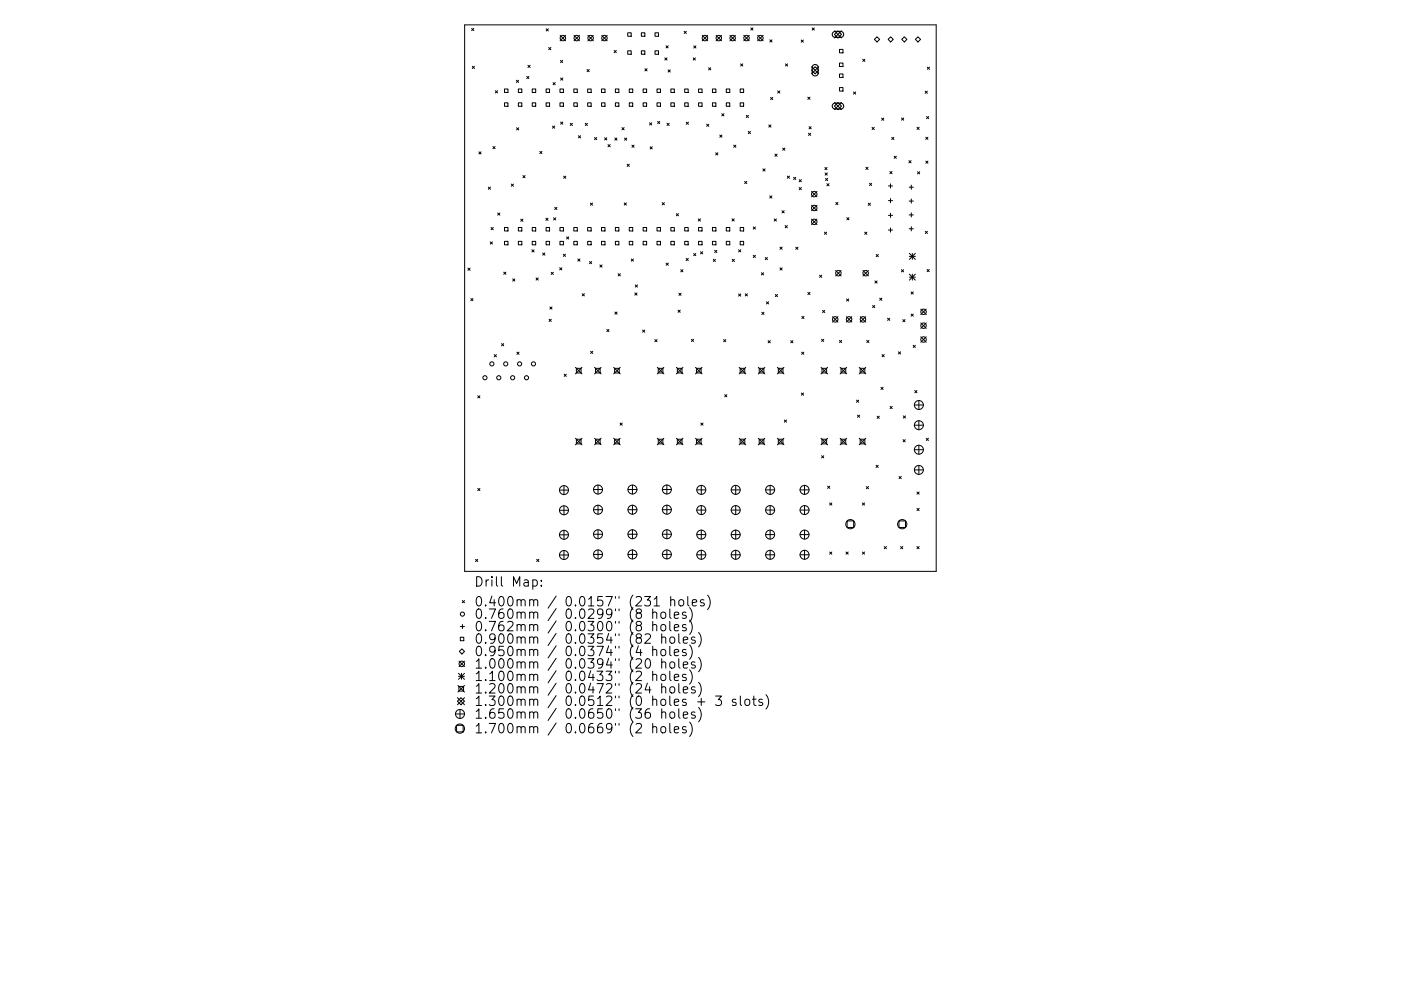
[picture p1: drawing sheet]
<svg xmlns="http://www.w3.org/2000/svg" width="297mm" height="210mm" viewBox="0 0 297 210" stroke-linecap="round" stroke-linejoin="round" font-family="sans-serif">
<defs><g id="words">
<g font-size="2.8">
<text x="100.5" y="124.5">Drill Map:</text>
<text x="100.5" y="128.7">0.400mm / 0.0157&quot; (231 holes)</text>
<text x="100.5" y="131.3">0.760mm / 0.0299&quot; (8 holes)</text>
<text x="100.5" y="133.9">0.762mm / 0.0300&quot; (8 holes)</text>
<text x="100.5" y="136.6">0.900mm / 0.0354&quot; (82 holes)</text>
<text x="100.5" y="139.2">0.950mm / 0.0374&quot; (4 holes)</text>
<text x="100.5" y="141.9">1.000mm / 0.0394&quot; (20 holes)</text>
<text x="100.5" y="144.5">1.100mm / 0.0433&quot; (2 holes)</text>
<text x="100.5" y="147.1">1.200mm / 0.0472&quot; (24 holes)</text>
<text x="100.5" y="149.8">1.300mm / 0.0512&quot; (0 holes + 3 slots)</text>
<text x="100.5" y="152.5">1.650mm / 0.0650&quot; (36 holes)</text>
<text x="100.5" y="155.6">1.700mm / 0.0669&quot; (2 holes)</text>
</g>
</g></defs>
<g fill="none" stroke="#000" stroke-width=".21">
<path d="M98.5 5.3h100v115.9h-100zM100 6l.5 .5M100.1 14.1l.5 .4M100.5 6l-.5 .5M100.6 14.1l-.5 .4M105 19.3l.5 .4M105.5 19.3l-.5 .4M107 18.9h.7v.7h-.7zM109.5 17l.4 .5M109.9 18.9h.7v.7h-.7zM109.9 17l-.4 .5M111.7 16.2l.4 .5"/>
<path d="M111.9 13.9l.5 .4M112.1 16.2l-.4 .5M112.4 13.9l-.5 .4M112.8 18.9h.8v.7h-.8zM115.8 18.9h.7v.7h-.7zM115.8 6.1l.5 .5M116.3 6.1l-.5 .5M116.3 10.1l.5 .4M116.8 10.1l-.5 .4M117.3 17.5l.4 .5M117.7 17.5l-.4 .5M118.7 18.9h.8v.7h-.8z"/>
<path d="M118.8 7.5l1.1 1.2M118.8 12.8l.5 .5M118.9 16.5l.4 .5M119.3 12.8l-.5 .5M119.3 16.5l-.4 .5M119.9 7.5l-1.1 1.2M121.7 18.9h.7v.7h-.7zM121.7 7.5l1.2 1.2M122.9 7.5l-1.2 1.2M124.5 14.7l.4 .5M124.6 18.9h.7v.7h-.7zM124.6 7.5l1.2 1.2"/>
<path d="M124.9 14.7l-.4 .5M125.8 7.5l-1.2 1.2M127.5 18.9h.8v.7h-.8zM127.6 7.5l1.1 1.2M128.7 7.5l-1.1 1.2M130.2 10.7l.5 .5M130.5 18.9h.7v.7h-.7zM130.7 10.7l-.5 .5M133.1 7h.7v.7h-.7zM133.1 10.8h.7v.7h-.7zM133.4 18.9h.8v.7h-.8zM136 7h.7v.7h-.7z"/>
<path d="M136 10.8h.7v.7h-.7zM136.4 18.9h.7v.7h-.7zM136.7 14.6l.5 .4M137.2 14.6l-.5 .4M138.9 7h.7v.7h-.7zM138.9 10.8h.7v.7h-.7zM139.3 18.9h.7v.7h-.7zM141 12.3l.4 .4M141.2 9.7l.5 .5M141.4 12.3l-.4 .4M141.7 14.8l.4 .5M141.7 9.7l-.5 .5"/>
<path d="M142.1 14.8l-.4 .5M142.2 18.9h.8v.7h-.8zM145.1 6.6l.4 .5M145.2 18.9h.7v.7h-.7zM145.5 6.6l-.4 .5M147 12.3l.4 .4M147.1 9.7l.5 .5M147.4 12.3l-.4 .4M147.6 9.7l-.5 .5M148.1 18.9h.7v.7h-.7zM148.9 7.5l1.1 1.2M150 7.5l-1.1 1.2"/>
<path d="M150.2 14.4l.5 .4M150.7 14.4l-.5 .4M151.1 18.9h.7v.7h-.7zM151.8 7.5l1.2 1.2M153 7.5l-1.2 1.2M154 18.9h.7v.7h-.7zM154.8 7.5l1.1 1.2M155.9 7.5l-1.1 1.2M156.9 18.9h.8v.7h-.8zM157 13.6l.5 .4M157.5 13.6l-.5 .4M157.7 7.5l1.2 1.2"/>
<path d="M158.9 7.5l-1.2 1.2M159.2 5.9l.4 .5M159.6 5.9l-.4 .5M160.6 7.5l1.2 1.2M161.8 7.5l-1.2 1.2M163.2 8.5l.5 .4M163.7 8.5l-.5 .4M164.9 19.3l.4 .5M165.3 19.3l-.4 .5M166.5 13.6l.5 .4M167 13.6l-.5 .4M169.9 8.5l.4 .5"/>
<path d="M170.3 8.5l-.4 .5M172.1 14.2l1.5 1.5M172.2 5.9l.5 .5M172.7 5.9l-.5 .5M172.8 14.2l.8 .7-.8 .8-.7-.8zM173.6 14.2l-1.5 1.5M176.9 7.3l.8-.8 .7 .8-.7 .8zM176.9 6.5l1.5 1.6M178 10.5h.7v.7h-.7zM178 13.4h.7v.7h-.7zM178 15.7h.7v.7h-.7zM178 18.6h.7v.7h-.7z"/>
<path d="M178.4 6.5l-1.5 1.6M181 19.5l.4 .5M181.4 19.5l-.4 .5M182.9 12.6l.5 .4M183.4 12.6l-.5 .4M185.9 7.8l.6 .6-.6 .5-.5-.5zM188.8 7.8l.6 .6-.6 .5-.5-.5zM191.7 7.8l.6 .6-.6 .5-.5-.5zM194.1 8.4l.5-.6 .6 .6-.6 .5zM196.2 19.3l.4 .5M196.6 19.3l-.4 .5M196.6 14.2l.5 .5"/>
<path d="M197.1 14.2l-.5 .5M101.5 32.2l.5 .5M102 32.2l-.5 .5M103.5 39.7l.5 .5M104 39.7l-.5 .5M104.5 31.1l.5 .5M105 31.1l-.5 .5M107 21.8h.7v.8h-.7zM108.4 39.1l.5 .4M108.9 39.1l-.5 .4M109.5 27.1l.5 .5M109.9 21.8h.7v.8h-.7z"/>
<path d="M110 27.1l-.5 .5M110.9 37.2l.4 .5M111.3 37.2l-.4 .5M112.8 21.8h.8v.8h-.8zM114.4 32.1l.5 .5M114.9 32.1l-.5 .5M115.8 21.8h.7v.8h-.7zM117.1 26.7l.5 .5M117.6 26.7l-.5 .5M118.7 21.8h.8v.8h-.8zM118.9 25.9l.4 .4M119.3 25.9l-.4 .4"/>
<path d="M119.5 37.4l.5 .4M120 37.4l-.5 .4M120.9 26.2l.5 .4M121.4 26.2l-.5 .4M121.7 21.8h.7v.8h-.7zM122.6 28.8l.5 .5M123.1 28.8l-.5 .5M124.1 26.2l.4 .4M124.5 26.2l-.4 .4M124.6 21.8h.7v.8h-.7zM126.1 29.2l.4 .4M126.5 29.2l-.4 .4"/>
<path d="M127.5 21.8h.8v.8h-.8zM128.2 29.2l.5 .5M128.7 29.2l-.5 .5M128.9 30.7l.5 .4M129.4 30.7l-.5 .4M130.3 29.3l.5 .4M130.5 21.8h.7v.8h-.7zM130.8 29.3l-.5 .4M131.9 27.1l.4 .4M132.3 27.1l-.4 .4M132.4 29.3l.5 .5M132.9 29.3l-.5 .5"/>
<path d="M133 34.8l.4 .5M133.4 21.8h.8v.8h-.8zM133.4 34.8l-.4 .5M134 30.8l.4 .5M134.4 30.8l-.4 .5M136.4 21.8h.7v.8h-.7zM137.7 26l.5 .5M137.8 31.1l.5 .5M138.2 26l-.5 .5M138.3 31.1l-.5 .5M139.3 21.8h.7v.8h-.7zM139.4 25.8l.5 .4"/>
<path d="M139.9 25.8l-.5 .4M141.4 26.2l.5 .4M141.9 26.2l-.5 .4M142.2 21.8h.8v.8h-.8zM145.2 21.8h.7v.8h-.7zM145.5 25.9l.5 .5M146 25.9l-.5 .5M148.1 21.8h.7v.8h-.7zM149.8 26.3l.5 .5M150.3 26.3l-.5 .5M151.1 21.8h.7v.8h-.7zM151.7 32.4l.5 .5"/>
<path d="M152.2 32.4l-.5 .5M152.6 28.7l.5 .4M153 24.1l.5 .5M153.1 28.7l-.5 .4M153.5 24.1l-.5 .5M154 21.8h.7v.8h-.7zM155.6 30.8l.4 .5M156 30.8l-.4 .5M156.9 21.8h.8v.8h-.8zM157.9 38.5l.4 .5M158.2 24.5l.5 .4M158.3 38.5l-.4 .5"/>
<path d="M158.6 27.9l.5 .5M158.7 24.5l-.5 .4M159.1 27.9l-.5 .5M161.8 35.8l.4 .5M162.2 35.8l-.4 .5M163 26.5l.5 .5M163.4 20.7l.4 .4M163.5 26.5l-.5 .5M163.8 20.7l-.4 .4M164.3 32.7l.5 .5M164.8 32.7l-.5 .5M165.9 31.4l.5 .5"/>
<path d="M166.4 31.4l-.5 .5M166.9 37.4l.5 .4M167.4 37.4l-.5 .4M168.3 37.6l.4 .5M168.7 37.6l-.4 .5M169.4 39.8l.5 .4M169.4 38.1l.5 .5M169.9 39.8l-.5 .4M169.9 38.1l-.5 .5M171.3 20.6l.4 .5M171.4 28.3l.5 .4M171.5 26.9l.5 .4"/>
<path d="M171.7 20.6l-.4 .5M171.9 28.3l-.5 .4M172 26.9l-.5 .4M174.9 35.5l.4 .5M174.9 36.7l.5 .5M175 37.8l.5 .5M175.3 39l.5 .4M175.3 35.5l-.4 .5M175.4 36.7l-.5 .5M175.5 37.8l-.5 .5M175.8 39l-.5 .4M176.9 22.5l.8-.7 .7 .7-.7 .8z"/>
<path d="M176.9 21.8l1.5 1.5M178.4 21.8l-1.5 1.5M183.6 35.5l.4 .5M184 35.5l-.4 .5M184.3 38.9l.5 .5M184.8 38.9l-.5 .5M184.9 27l.5 .5M185.4 27l-.5 .5M186.9 25.1l.5 .4M187.4 25.1l-.5 .4M188.4 39.5h.8M188.7 36.4l.4 .5"/>
<path d="M188.8 39v.9M189.1 29.1l.4 .5M189.1 36.4l-.4 .5M189.5 29.1l-.4 .5M189.6 33.1l.4 .5M190 33.1l-.4 .5M191.1 25l.5 .5M191.6 25l-.5 .5M192.7 34.1l.5 .4M192.8 39.7h.9M193.2 34.1l-.5 .4M193.2 39.3v.9"/>
<path d="M194.4 27l.5 .5M194.5 36.4l.5 .5M194.9 27l-.5 .5M195 36.4l-.5 .5M196.3 29.1l.4 .5M196.3 34.2l.5 .4M196.4 24.7l.5 .5M196.7 29.1l-.4 .5M196.8 34.2l-.5 .4M196.9 24.7l-.5 .5M99.2 56.9l.5 .4M99.7 56.9l-.5 .4"/>
<path d="M103.9 51.3l.5 .5M104.1 48.3l.5 .4M104.4 51.3l-.5 .5M104.6 48.3l-.5 .4M105.5 45.2l.5 .5M106 45.2l-.5 .5M106.8 57.7l.5 .5M107 48.3h.7v.7h-.7zM107 51.2h.7v.7h-.7zM107.3 57.7l-.5 .5M108.7 59.2l.5 .4M109.2 59.2l-.5 .4"/>
<path d="M109.9 48.3h.7v.7h-.7zM109.9 51.2h.7v.7h-.7zM110.4 46.5l.5 .5M110.9 46.5l-.5 .5M112.8 53l.4 .5M112.8 48.3h.8v.7h-.8zM112.8 51.2h.8v.7h-.8zM113.2 53l-.4 .5M113.7 59l.4 .4M114.1 59l-.4 .4M115.1 53.7l.4 .4M115.5 53.7l-.4 .4"/>
<path d="M115.7 46.3l.5 .5M115.8 48.3h.7v.7h-.7zM115.8 51.2h.7v.7h-.7zM116.2 46.3l-.5 .5M116.9 57.8l.4 .4M117.3 57.8l-.4 .4M117.4 46.2l.4 .5M117.6 44l.5 .5M117.8 46.2l-.4 .5M118.1 44l-.5 .5M118.7 56.8l.4 .5M118.7 48.3h.8v.7h-.8z"/>
<path d="M118.7 51.2h.8v.7h-.8zM119.1 56.8l-.4 .5M119.4 53.9l.5 .5M119.9 53.9l-.5 .5M120.1 50.3l.5 .4M120.6 50.3l-.5 .4M121.7 48.3h.7v.7h-.7zM121.7 51.2h.7v.7h-.7zM122.5 54.9l.5 .5M123 54.9l-.5 .5M124.6 48.3h.7v.7h-.7zM124.6 51.2h.7v.7h-.7z"/>
<path d="M125 55.5l.5 .4M125.2 43.1l.4 .4M125.5 55.5l-.5 .4M125.6 43.1l-.4 .4M127.2 56.2l.4 .5M127.5 48.3h.8v.7h-.8zM127.5 51.2h.8v.7h-.8zM127.6 56.2l-.4 .5M130.5 48.3h.7v.7h-.7zM130.5 51.2h.7v.7h-.7zM131.1 58.1l.4 .4M131.5 58.1l-.4 .4"/>
<path d="M132.3 43l.5 .5M132.8 43l-.5 .5M133.4 48.3h.8v.7h-.8zM133.4 51.2h.8v.7h-.8zM133.8 55l.5 .4M134.3 55l-.5 .4M136.4 48.3h.7v.7h-.7zM136.4 51.2h.7v.7h-.7zM139.3 48.3h.7v.7h-.7zM139.3 51.2h.7v.7h-.7zM140.4 43l.5 .5M140.9 43l-.5 .5"/>
<path d="M141.2 55.8l.5 .5M141.7 55.8l-.5 .5M142.2 48.3h.8v.7h-.8zM142.2 51.2h.8v.7h-.8zM143.4 45.3l.5 .5M143.9 45.3l-.5 .5M144.3 57.2l.5 .5M144.8 57.2l-.5 .5M145.2 48.3h.7v.7h-.7zM145.2 51.2h.7v.7h-.7zM145.5 54.8l.4 .5M145.9 54.8l-.4 .5"/>
<path d="M147.1 53.8l.4 .4M147.5 53.8l-.4 .4M148 46.4l.5 .5M148.1 48.3h.7v.7h-.7zM148.1 51.2h.7v.7h-.7zM148.5 46.4l-.5 .5M148.5 53.4l.5 .5M149 53.4l-.5 .5M151.1 48.3h.7v.7h-.7zM151.1 51.2h.7v.7h-.7zM151.2 55l.5 .5M151.5 53.1l.5 .5"/>
<path d="M151.7 55l-.5 .5M152 53.1l-.5 .5M154 48.3h.7v.7h-.7zM154 51.2h.7v.7h-.7zM155.2 46.4l.5 .5M155.2 55l.5 .5M155.7 46.4l-.5 .5M155.7 55l-.5 .5M156.6 53l.5 .4M156.9 48.3h.8v.7h-.8zM156.9 51.2h.8v.7h-.8zM157.1 53l-.5 .4"/>
<path d="M159.7 48.1l.5 .5M159.7 54.2l.5 .4M160.2 48.1l-.5 .5M160.2 54.2l-.5 .4M161.4 57.9l.5 .4M161.9 57.9l-.5 .4M162.2 54.6l.5 .5M162.7 54.6l-.5 .5M163.2 41.6l.5 .4M163.7 41.6l-.5 .4M164.2 46.4l.4 .5M164.6 46.4l-.4 .5"/>
<path d="M165.4 52.4l.4 .5M165.4 56.8l.4 .5M165.8 44.7l.5 .5M165.8 52.4l-.4 .5M165.8 56.8l-.4 .5M166.3 44.7l-.5 .5M166.5 47.9l.4 .4M166.9 47.9l-.4 .4M168.7 52.4l.5 .5M169.2 52.4l-.5 .5M172.1 46.5l1.1 1.1M172.1 40.6l1.1 1.2"/>
<path d="M172.1 43.6l1.1 1.1M173.2 40.6l-1.1 1.2M173.2 43.6l-1.1 1.1M173.2 46.5l-1.1 1.1M173.8 58.4l.4 .5M174.2 58.4l-.4 .5M174.8 49.2l.5 .5M175.3 49.2l-.5 .5M177.2 57.4l1.1 1.1M177.2 43l.5 .4M177.7 43l-.5 .4M178.3 57.4l-1.1 1.1"/>
<path d="M179.5 46.2l.5 .4M180 46.2l-.5 .4M183 57.4l1.1 1.1M183.3 49.2l.5 .5M183.8 49.2l-.5 .5M184.1 43.1l.4 .5M184.1 57.4l-1.1 1.1M184.5 43.1l-.4 .5M185.5 59.6l.5 .5M185.8 54l.4 .5M186 59.6l-.5 .5M186.2 54l-.4 .5"/>
<path d="M188.4 42.6h.8M188.4 45.7h.8M188.4 48.8h.8M188.8 42.1v.9M188.8 45.2v.9M188.8 48.4v.8M191.1 57.2l.5 .5M191.6 57.2l-.5 .5M192.8 42.7h.9M192.8 45.6h.9M192.8 48.5h.9M192.8 58.2l1.3 1.2"/>
<path d="M192.8 53.8l1.3 1.2M192.8 54.4h1.3M192.8 58.8h1.3M193.2 42.2v.9M193.2 45.2v.8M193.2 48.1v.9M193.4 53.8v1.2M193.4 58.2v1.2M194.1 53.8l-1.3 1.2M194.1 58.2l-1.3 1.2M196.2 49.1l.4 .4M196.6 57.2l.4 .4"/>
<path d="M196.6 49.1l-.4 .4M197 57.2l-.4 .4M99.8 63.3l.5 .5M100.3 63.3l-.5 .5M104.8 75.2l.4 .5M105.2 75.2l-.4 .5M106.3 72.9l.5 .5M106.8 72.9l-.5 .5M109.6 74.7l.5 .5M110.1 74.7l-.5 .5M116.4 67.7l.5 .5M116.6 65.1l.4 .5"/>
<path d="M116.9 67.7l-.5 .5M117 65.1l-.4 .5M119.6 79.4l.5 .5M120.1 79.4l-.5 .5M122 77.9l1.4 1.4M122.2 78.1h1v1h-1zM123.4 77.9l-1.4 1.4M123.4 62.3l.5 .5M123.9 62.3l-.5 .5M125.2 74.5l.5 .5M125.7 74.5l-.5 .5M126.1 77.9l1.3 1.4"/>
<path d="M126.3 78.1h.9v1h-.9zM127.4 77.9l-1.3 1.4M128.7 69.9l.4 .5M129.1 69.9l-.4 .5M130.1 77.9l1.4 1.4M130.3 78.1h1v1h-1zM130.4 66.2l.4 .5M130.8 66.2l-.4 .5M131.5 77.9l-1.4 1.4M134.6 62.2l.5 .4M134.7 60.5l.5 .4M135.1 62.2l-.5 .4"/>
<path d="M135.2 60.5l-.5 .4M136.2 70l.5 .5M136.7 70l-.5 .5M138.8 72l.5 .5M139.3 72l-.5 .5M139.4 77.9l1.3 1.4M139.6 78.1h.9v1h-.9zM140.7 77.9l-1.3 1.4M143.4 77.9l1.4 1.4M143.6 78.1h1v1h-1zM143.8 65.8l.4 .5M143.9 62.2l.5 .5"/>
<path d="M144.2 65.8l-.4 .5M144.4 62.2l-.5 .5M144.8 77.9l-1.4 1.4M146.6 72l.5 .5M147.1 72l-.5 .5M147.5 77.9l1.3 1.4M147.7 78.1h.9v1h-.9zM148.8 77.9l-1.3 1.4M153.4 72l.5 .5M153.9 72l-.5 .5M156.6 62.4l.5 .4M156.7 77.9l1.4 1.4"/>
<path d="M156.9 78.1h1v1h-1zM157.1 62.4l-.5 .4M158 62.3l.5 .5M158.1 77.9l-1.4 1.4M158.5 62.3l-.5 .5M160.8 77.9l1.4 1.4M161 78.1h1v1h-1zM161.5 66.3l.5 .4M162 66.3l-.5 .4M162.2 77.9l-1.4 1.4M162.5 64l.5 .5M162.9 72.3l.4 .4"/>
<path d="M163 64l-.5 .5M163.3 72.3l-.4 .4M164.4 62.5l.4 .4M164.8 77.9l1.4 1.4M164.8 62.5l-.4 .4M165 78.1h1v1h-1zM166.2 77.9l-1.4 1.4M167.7 72.3l.4 .4M168.1 72.3l-.4 .4M170 74.7l.4 .5M170 67.1l.5 .5M170.4 74.7l-.4 .5"/>
<path d="M170.5 67.1l-.5 .5M171.3 62l.4 .5M171.7 62l-.4 .5M174.1 77.9l1.4 1.4M174.2 72l.5 .5M174.3 78.1h1v1h-1zM174.4 65.9l.5 .4M174.7 72l-.5 .5M174.9 65.9l-.5 .4M175.5 77.9l-1.4 1.4M176.5 67.2l1.2 1.1M177.7 67.2l-1.2 1.1"/>
<path d="M178 72.2l.4 .5M178.1 77.9l1.4 1.4M178.3 78.1h1v1h-1zM178.4 72.2l-.4 .5M179.4 67.2l1.2 1.1M179.5 63.4l.5 .5M179.5 77.9l-1.4 1.4M180 63.4l-.5 .5M180.6 67.2l-1.2 1.1M182.2 77.9l1.4 1.4M182.4 78.1h1v1h-1zM182.4 67.2l1.1 1.1"/>
<path d="M183.5 67.2l-1.1 1.1M183.6 77.9l-1.4 1.4M183.8 72.2l.4 .5M184.2 72.2l-.4 .5M185 64.8l.5 .5M185.5 64.8l-.5 .5M186.5 63.3l.5 .4M187 63.3l-.5 .4M187 75.2l.5 .5M187.5 75.2l-.5 .5M188.2 67.5l.4 .5M188.6 67.5l-.4 .5"/>
<path d="M190.5 74.6l.4 .5M190.9 74.6l-.4 .5M191.4 67.8l.5 .5M191.9 67.8l-.5 .5M193.2 61.9l.4 .5M193.2 66.6l.4 .5M193.6 73.3l.5 .4M193.6 61.9l-.4 .5M193.6 66.6l-.4 .5M194.1 73.3l-.5 .4M195.2 65.6l1.2 1.1M195.2 68.5l1.2 1.2"/>
<path d="M195.2 71.5l1.2 1.1M196.4 65.6l-1.2 1.1M196.4 68.5l-1.2 1.2M196.4 71.5l-1.2 1.1M101.3 84l.5 .4M101.8 84l-.5 .4M122 93l1.4 1.4M122.2 93.2h1v1h-1zM123.4 93l-1.4 1.4M126.1 93l1.3 1.4M126.3 93.2h.9v1h-.9zM127.4 93l-1.3 1.4"/>
<path d="M130.1 93l1.4 1.4M130.3 93.2h1v1h-1zM131.5 89.7l.4 .5M131.5 93l-1.4 1.4M131.9 89.7l-.4 .5M139.4 93l1.3 1.4M139.6 93.2h.9v1h-.9zM140.7 93l-1.3 1.4M143.4 93l1.4 1.4M143.6 93.2h1v1h-1zM144.8 93l-1.4 1.4M147.5 93l1.3 1.4"/>
<path d="M147.7 93.2h.9v1h-.9zM148.6 89.7l.5 .5M148.8 93l-1.3 1.4M149.1 89.7l-.5 .5M153.7 83.7l.4 .5M154.1 83.7l-.4 .5M156.7 93l1.4 1.4M156.9 93.2h1v1h-1zM158.1 93l-1.4 1.4M160.8 93l1.4 1.4M161 93.2h1v1h-1zM162.2 93l-1.4 1.4"/>
<path d="M164.8 93l1.4 1.4M165 93.2h1v1h-1zM166.2 93l-1.4 1.4M166.3 89.1l.5 .5M166.8 89.1l-.5 .5M169.9 83.4l.5 .4M170.4 83.4l-.5 .4M174.1 93l1.4 1.4M174.2 96.7l.5 .5M174.3 93.2h1v1h-1zM174.7 96.7l-.5 .5M175.5 93l-1.4 1.4"/>
<path d="M178.1 93l1.4 1.4M178.3 93.2h1v1h-1zM179.5 93l-1.4 1.4M181.6 84.9l.5 .5M181.8 88.1l.5 .4M182.1 84.9l-.5 .5M182.2 93l1.4 1.4M182.3 88.1l-.5 .4M182.4 93.2h1v1h-1zM183.6 93l-1.4 1.4M185.7 98.7l.5 .5M186 88.3l.4 .5"/>
<path d="M186.2 98.7l-.5 .5M186.4 88.3l-.4 .5M186.8 82.2l.4 .4M187.2 82.2l-.4 .4M188.7 86.2l.5 .5M189.2 86.2l-.5 .5M191.5 93.3l.4 .4M191.5 88.2l.5 .5M191.9 93.3l-.4 .4M192 88.2l-.5 .5M193.9 85.9h1.9M193.9 90.2h1.9"/>
<path d="M193.9 95.4h1.9M193.9 99.7h1.9M194 82.9l.4 .4M194.4 82.9l-.4 .4M194.8 85v1.9M194.8 89.3v1.9M194.8 94.5v1.9M194.8 98.7v2M196.4 93l.4 .5M196.8 93l-.4 .5M100.8 118.7l.5 .4M101.3 118.7l-.5 .4"/>
<path d="M101.3 103.6l.5 .5M101.8 103.6l-.5 .5M113.8 118.7l.4 .4M114.2 118.7l-.4 .4M118.6 104h1.9M118.6 108.3h1.9M118.6 113.5h1.9M118.6 117.8h1.9M119.6 103v1.9M119.6 107.3v1.9M119.6 112.5v1.9M119.6 116.8v1.9"/>
<path d="M125.8 103.9h1.9M125.8 108.1h1.9M125.8 113.4h1.9M125.8 117.6h1.9M126.8 102.9v1.9M126.8 107.2v1.9M126.8 112.4v1.9M126.8 116.7v1.9M133.1 103.9h1.9M133.1 108.1h1.9M133.1 113.4h1.9M133.1 117.6h1.9"/>
<path d="M134.1 102.9v1.9M134.1 107.2v1.9M134.1 112.4v1.9M134.1 116.7v1.9M140.4 103.9h1.9M140.4 108.1h1.9M140.4 113.3h1.9M140.4 117.6h1.9M141.4 102.9v1.9M141.4 107.2v1.9M141.4 112.4v1.9M141.4 116.7v1.9"/>
<path d="M147.7 103.9h1.9M147.7 108.2h1.9M147.7 113.4h1.9M147.7 117.7h1.9M148.7 103v1.9M148.7 107.3v1.9M148.7 112.5v1.9M148.7 116.8v1.9M155 103.9h1.9M155 108.2h1.9M155 113.4h1.9M155 117.7h1.9"/>
<path d="M156 103v1.9M156 107.3v1.9M156 112.5v1.9M156 116.8v1.9M162.3 103.9h1.9M162.3 108.2h1.9M162.3 113.4h1.9M162.3 117.7h1.9M163.3 103v1.9M163.3 107.3v1.9M163.3 112.5v1.9M163.3 116.8v1.9"/>
<path d="M169.6 103.9h1.9M169.6 108.2h1.9M169.6 113.4h1.9M169.6 117.7h1.9M170.6 103v1.9M170.6 107.3v1.9M170.6 112.5v1.9M170.6 116.8v1.9M175.5 103.1l.4 .5M175.9 106.7l.5 .5M175.9 117.1l.5 .5M175.9 103.1l-.4 .5"/>
<path d="M176.4 106.7l-.5 .5M176.4 117.1l-.5 .5M179.4 117.1l.4 .5M179.6 110.5h1.4v1.4h-1.4zM179.8 117.1l-.4 .5M182.8 117.1l.5 .5M182.8 106.7l.5 .5M183.3 106.7l-.5 .5M183.3 117.1l-.5 .5M183.7 103.2l.4 .5M184.1 103.2l-.4 .5M187.5 116l.4 .4"/>
<path d="M187.9 116l-.4 .4M190.6 110.5h1.4v1.4h-1.4zM190.6 101.1l.5 .5M190.9 116l.5 .4M191.1 101.1l-.5 .5M191.4 116l-.5 .4M194.4 104.4l.5 .5M194.4 107.9l.5 .4M194.4 116l.5 .4M194.9 104.4l-.5 .5M194.9 107.9l-.5 .4M194.9 116l-.5 .4"/>
<path d="M97.6 135.2h.7v.7h-.7zM97.6 132.9h.9M97.9 137.7l.6 .5-.6 .6-.5-.6zM98 127.4l.5 .5M98 132.5v.9M98.5 127.4l-.5 .5M113 123.1l.5-.1 .4 .4v.6l-.2 .3h-.7M114.8 124.2v.2M114.8 123.1v.2M136.8 134.7l.3-.2 .6 .1a.54 .54 0 0 1 .1 .7l-1.1 1.2h1.2M137 139.9l.4-.1a1.25 1.25 0 0 1 0 2l-.3-.1-.2-.3-.1-.9zM138.4 130.1a.5 .5 0 0 1 .8 0v1.1"/>
<path d="M138.4 132.7a.5 .5 0 0 1 .8 .1v1M138.4 138a.5 .5 0 0 1 .8 .1v1M138.4 129.2v2M138.4 131.8v2M138.4 137.1v2M138.7 128.6h1.1M140.2 130.1l.3-.2 .6 .2 .1 .7-.2 .3-.5 .1-.3-.2zM140.2 132.7l.3-.2 .6 .2 .1 .8-.2 .2-.5 .1-.3-.2zM140.2 138l.3-.2 .6 .2 .1 .7-.2 .3-.5 .1-.3-.2zM140.3 135.3a.5 .5 0 0 1 .9 .1v1.1M140.3 134.5v2M140.3 139.8v2"/>
<path d="M142 129.2v1.7l.3 .3M142 131.8v1.8l.3 .2M142 137.1v1.7l.3 .3M142.1 135.3a.54 .54 0 0 1 .5-.2 .54 .54 0 0 1 .5 .4l-.1 .8a.54 .54 0 0 1-.6 .2 .54 .54 0 0 1-.4-.4zM142.2 127.4l.3-.2 .5 .1 .1 1.3M142.2 126.6v2M143 130.5l.9-.2-.1-.3-.6-.1-.2 .2 .1 1h.7M143 133.2l.9-.2-.1-.4-.6-.1-.2 .3 .1 .9h.7M143 138.5l.9-.2-.1-.4-.6-.1-.2 .3 .1 .9h.7M143.9 134.5v1.7l.3 .3M143.9 139.8v1.7l.3 .3M144 127.4l.3-.2a.54 .54 0 0 1 .7 .4l-.1 .8a.54 .54 0 0 1-.6 .2 .54 .54 0 0 1-.4-.4z"/>
<path d="M144.9 135.8l.9-.2-.1-.4-.5-.1-.3 .3 .1 1h.7M145.4 130l-.4-.1-.3 .2 .1 .3 .6 .2v.5h-.7M145.4 132.6l-.4-.1-.3 .3 .1 .3 .6 .2v.4h-.7M145.4 137.9l-.4-.1-.3 .3 .1 .3 .6 .1v.5h-.7M145.8 126.6v1.7l.3 .3M146.2 128.9a2.29 2.29 0 0 1 0 3.1M146.2 131.6a2.29 2.29 0 0 1 0 3M146.2 136.8a2.29 2.29 0 0 1 0 3.1M146.8 127.9l.9-.2-.1-.4-.5-.1-.3 .3 .1 1h.7M147.3 135.2l-.4-.1-.3 .3 .1 .3 .6 .2v.5h-.7M148.1 134.2a2.29 2.29 0 0 1 0 3M148.1 139.5a2.29 2.29 0 0 1 0 3"/>
<path d="M149.2 127.3l-.4-.1-.3 .3 .1 .3 .6 .2v.5h-.7M150 126.3a2.29 2.29 0 0 1 0 3M96.6 151.5h1.9M96.8 153.9h1.4v1.4h-1.4zM97 148.8l.7-.8 .8 .8-.8 .7zM97 148l1.5 1.5M97.1 145.4l1.4 1.4M97.2 142.9l1.3 1.2M97.2 143.5h1.3M97.3 145.6h1v1h-1zM97.3 140.3l1.2 1.1M97.5 150.5v1.9"/>
<path d="M97.8 142.9v1.2M98.5 140.3l-1.2 1.1M98.5 142.9l-1.3 1.2M98.5 145.4l-1.4 1.4M98.5 148l-1.5 1.5M137.2 144.9l-.4 1.5h1.2M137.7 150.4a.79 .79 0 0 0-.9 .8v.8l.2 .3 .5 .1 .3-.2 .1-.7-.2-.3-.5-.1-.4 .4M138.4 143.3a.5 .5 0 0 1 .8 0v1.1M138.4 154.3a.5 .5 0 0 1 .8 .1v1.1M138.4 142.4v2M138.4 153.5v2M140.2 143.3l.3-.2 .6 .2 .1 .7-.2 .3-.5 .1-.3-.2z"/>
<path d="M140.2 154.3l.3-.1 .6 .1 .1 .8-.2 .3-.5 .1-.3-.2zM140.3 140.6a.5 .5 0 0 1 .9 .1v1.1M140.3 145.9a.5 .5 0 0 1 .9 .1v1M140.3 151.2a.5 .5 0 0 1 .9 .1v1.1M140.3 145v2M140.3 150.4v2M142 142.4v1.7l.3 .3M142 153.5v1.7l.3 .3M142.1 140.6a.54 .54 0 0 1 .5-.2 .54 .54 0 0 1 .5 .4l-.1 .8a.54 .54 0 0 1-.6 .2 .54 .54 0 0 1-.4-.4zM142.1 145.9a.54 .54 0 0 1 .5-.2 .54 .54 0 0 1 .5 .4l-.1 .7a.54 .54 0 0 1-.6 .2 .54 .54 0 0 1-.4-.3zM142.1 151.2a.54 .54 0 0 1 .5-.2 .54 .54 0 0 1 .5 .4l-.1 .8a.54 .54 0 0 1-.6 .2 .54 .54 0 0 1-.4-.4zM143 143.7l.9-.2-.1-.3-.6-.1-.2 .2 .1 1h.7"/>
<path d="M143 154.8l.9-.2-.1-.3-.6-.1-.2 .2 .1 1h.7M143.9 145v1.8l.3 .2M143.9 150.4v1.7l.3 .3M144.9 141.1l.9-.2-.1-.4-.5-.1-.3 .3 .1 1h.7M144.9 146.4l.9-.2-.1-.4-.5-.1-.3 .3 .1 .9h.7M144.9 151.7l.9-.2-.1-.4-.5-.1-.3 .3 .1 1h.7M145.4 143.2l-.4-.1-.3 .2 .1 .3 .6 .2v.5h-.7M145.4 154.3l-.4-.1-.3 .2 .1 .3 .6 .2v.5h-.7M146.2 142.1a2.29 2.29 0 0 1 0 3.1M146.2 153.2a2.29 2.29 0 0 1 0 3.1M147.3 140.5l-.4-.1-.3 .3 .1 .3 .6 .2v.5h-.7M147.3 145.8l-.4-.1-.3 .3 .1 .3 .6 .2v.4h-.7"/>
<path d="M147.3 151.1l-.4-.1-.3 .3 .1 .3 .6 .2v.5h-.7M147.9 148.9h1.5M148.1 144.8a2.29 2.29 0 0 1 0 3M148.1 150.1a2.29 2.29 0 0 1 0 3M148.7 148.2v1.5M151.7 147.7h1.3l-.7 .7 .6 .2v.9l-.3 .2h-.6l-.3-.2M156 148.4l-.5-.1-.3 .3 .1 .3 .7 .2v.5h-.8M157 147.7v1.7l.2 .3M158 148.5a.54 .54 0 0 1 .5-.2 .54 .54 0 0 1 .5 .4v.6a.54 .54 0 0 1-.6 .4 .54 .54 0 0 1-.5-.4zM159.5 148.3h.8M159.8 147.7v1.7l.1 .2 .4 .1M161.6 148.4l-.4-.1-.3 .3 .1 .3 .6 .2v.5h-.7"/>
<path d="M162.4 147.4a2.29 2.29 0 0 1 0 3"/>
<circle cx="119.3" cy="8.1" r=".58"/>
<circle cx="122.3" cy="8.1" r=".58"/>
<circle cx="125.2" cy="8.1" r=".58"/>
<circle cx="128.2" cy="8.1" r=".58"/>
<circle cx="149.5" cy="8.1" r=".58"/>
<circle cx="152.4" cy="8.1" r=".58"/>
<circle cx="155.3" cy="8.1" r=".58"/>
<circle cx="158.3" cy="8.1" r=".58"/>
<circle cx="161.2" cy="8.1" r=".58"/>
<circle cx="172.6" cy="47.1" r=".58"/>
<circle cx="172.6" cy="41.2" r=".58"/>
<circle cx="172.6" cy="44.1" r=".58"/>
<circle cx="177.8" cy="58" r=".58"/>
<circle cx="183.5" cy="58" r=".58"/>
<circle cx="104.3" cy="77.2" r=".44"/>
<circle cx="107.2" cy="77.2" r=".44"/>
<circle cx="110.2" cy="77.2" r=".44"/>
<circle cx="113.1" cy="77.2" r=".44"/>
<circle cx="177.1" cy="67.8" r=".58"/>
<circle cx="180" cy="67.8" r=".58"/>
<circle cx="183" cy="67.8" r=".58"/>
<circle cx="195.8" cy="69.1" r=".58"/>
<circle cx="195.8" cy="66.2" r=".58"/>
<circle cx="195.8" cy="72" r=".58"/>
<circle cx="102.8" cy="80.1" r=".44"/>
<circle cx="105.8" cy="80.1" r=".44"/>
<circle cx="108.7" cy="80.1" r=".44"/>
<circle cx="111.6" cy="80.1" r=".44"/>
<circle cx="194.8" cy="90.2" r=".95"/>
<circle cx="194.8" cy="99.7" r=".95"/>
<circle cx="194.8" cy="95.4" r=".95"/>
<circle cx="194.8" cy="85.9" r=".95"/>
<circle cx="119.6" cy="104" r=".95"/>
<circle cx="119.6" cy="108.3" r=".95"/>
<circle cx="119.6" cy="117.8" r=".95"/>
<circle cx="119.6" cy="113.5" r=".95"/>
<circle cx="126.8" cy="113.4" r=".95"/>
<circle cx="126.8" cy="117.6" r=".95"/>
<circle cx="126.8" cy="108.1" r=".95"/>
<circle cx="126.8" cy="103.9" r=".95"/>
<circle cx="134.1" cy="113.4" r=".95"/>
<circle cx="134.1" cy="117.6" r=".95"/>
<circle cx="134.1" cy="108.1" r=".95"/>
<circle cx="134.1" cy="103.9" r=".95"/>
<circle cx="141.4" cy="108.1" r=".95"/>
<circle cx="141.4" cy="103.9" r=".95"/>
<circle cx="141.4" cy="113.3" r=".95"/>
<circle cx="141.4" cy="117.6" r=".95"/>
<circle cx="148.7" cy="108.2" r=".95"/>
<circle cx="148.7" cy="113.4" r=".95"/>
<circle cx="148.7" cy="103.9" r=".95"/>
<circle cx="148.7" cy="117.7" r=".95"/>
<circle cx="156" cy="108.2" r=".95"/>
<circle cx="156" cy="113.4" r=".95"/>
<circle cx="156" cy="117.7" r=".95"/>
<circle cx="156" cy="103.9" r=".95"/>
<circle cx="163.3" cy="108.2" r=".95"/>
<circle cx="163.3" cy="113.4" r=".95"/>
<circle cx="163.3" cy="103.9" r=".95"/>
<circle cx="163.3" cy="117.7" r=".95"/>
<circle cx="170.6" cy="108.2" r=".95"/>
<circle cx="170.6" cy="113.4" r=".95"/>
<circle cx="170.6" cy="117.7" r=".95"/>
<circle cx="170.6" cy="103.9" r=".95"/>
<circle cx="180.3" cy="111.2" r=".98"/>
<circle cx="191.3" cy="111.2" r=".98"/>
<circle cx="98" cy="130.3" r=".44"/>
<circle cx="97.5" cy="154.6" r=".98"/>
<circle cx="97.5" cy="151.5" r=".95"/>
<circle cx="97.9" cy="140.9" r=".58"/>
</g>
<path d="M172.4 13.9l.6-.2 .4 .5v1.4l-.4 .5-.5-.1-.3-.4v-1.3zM176.6 6.9l.4-.2h1.4l.4 .3 .1 .5-.5 .4h-1.5l-.4-.4zM176.6 22.1l.4-.2h1.4l.4 .3 .1 .5-.5 .4h-1.5l-.4-.4z" fill="none" stroke="#000" stroke-width=".23"/>
<use href="#words"/>
</svg>
